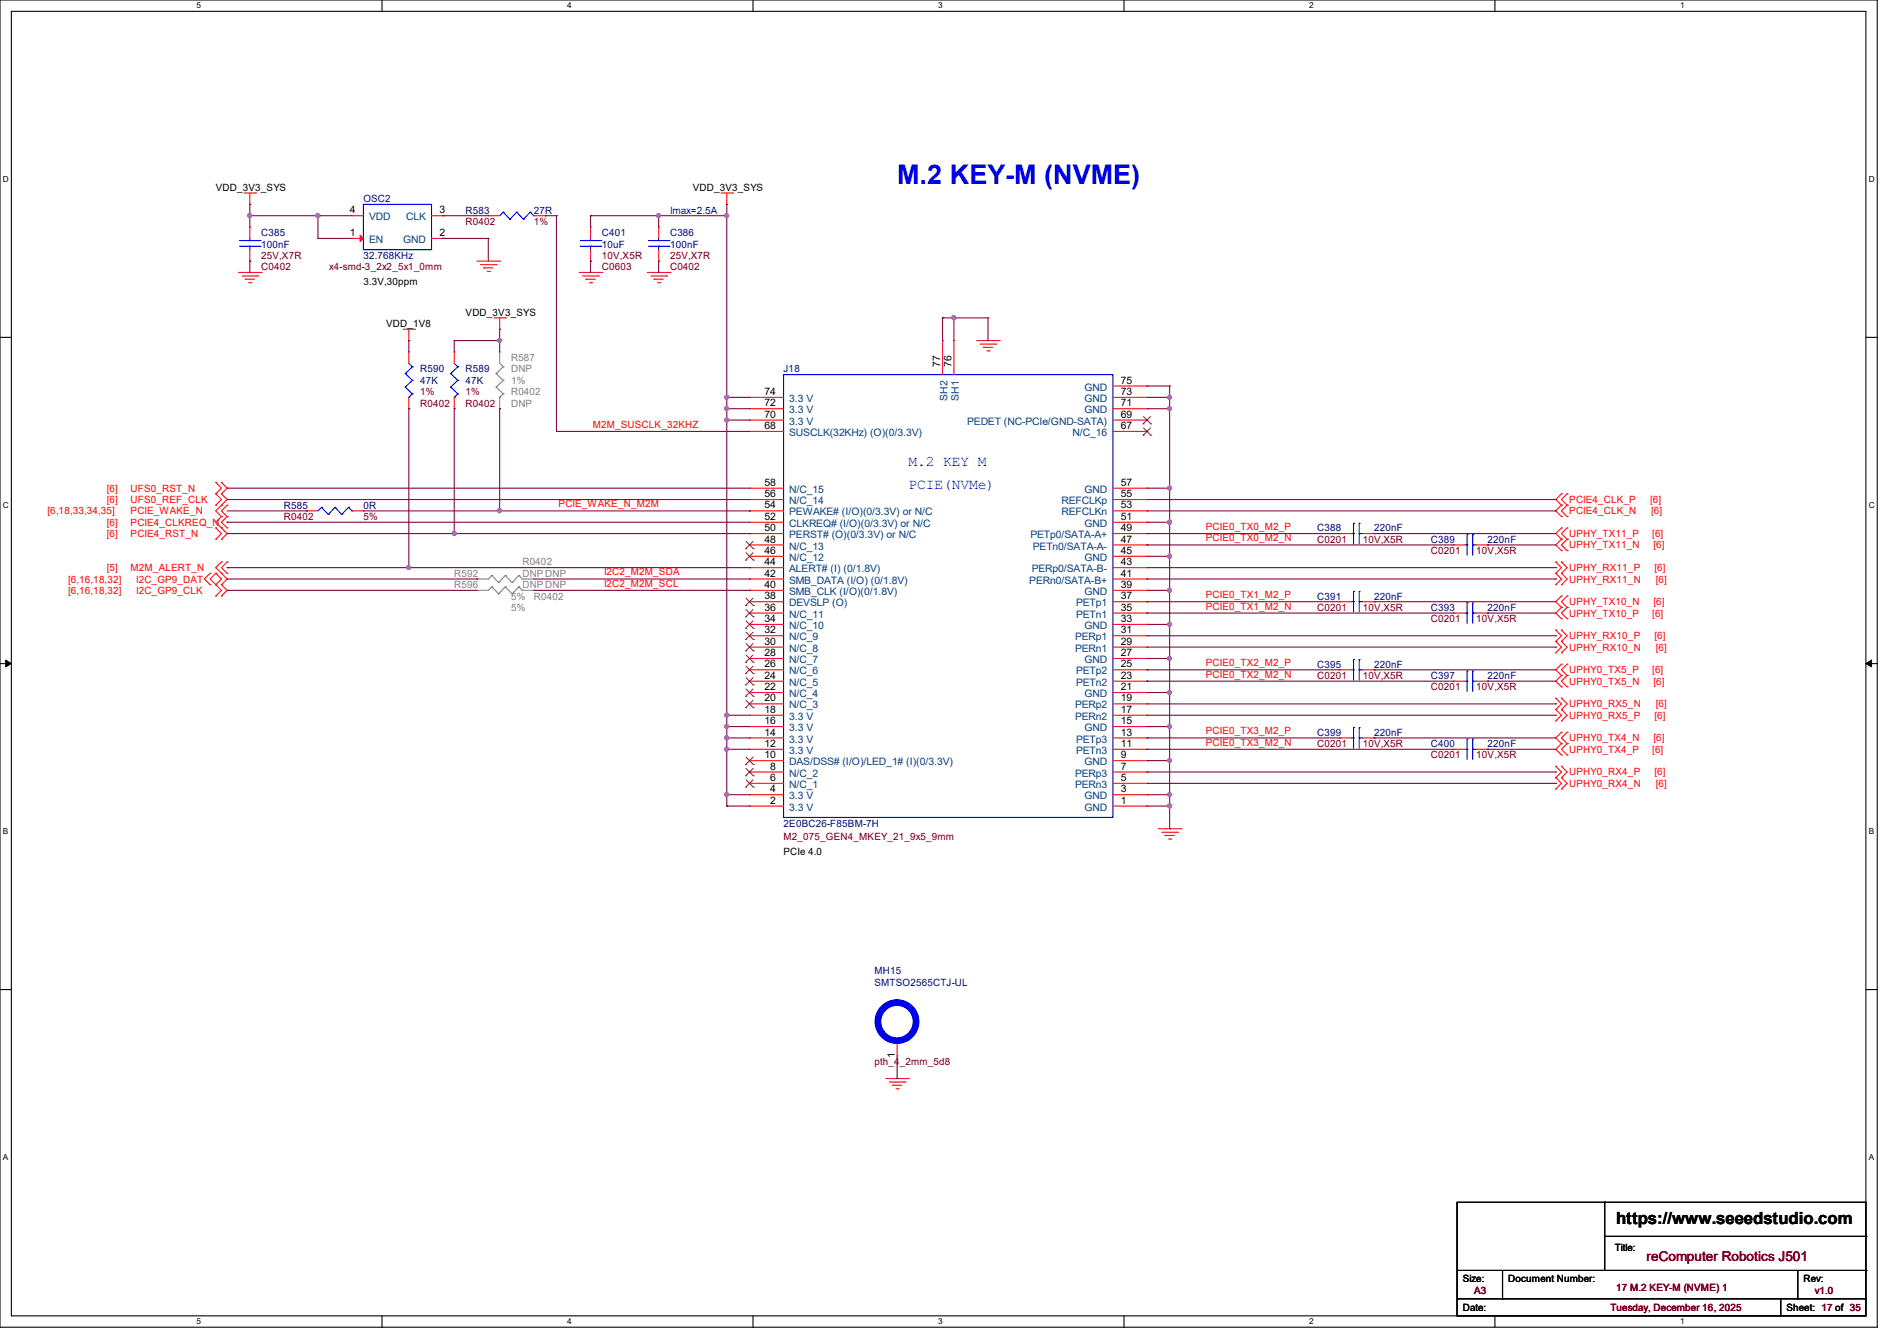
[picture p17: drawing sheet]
<svg xmlns="http://www.w3.org/2000/svg" width="297mm" height="210mm" viewBox="0 0 297 210" stroke-linecap="round" stroke-linejoin="round" font-family="sans-serif">
<defs><g id="words">
<text font-size="4.2" fill="#00f" x="140.5" y="28.8">M.2 KEY-M (NVME)</text>
<text font-size="2.6" x="253" y="191.8">https://www.seeedstudio.com</text>
<g font-size="2.3" fill="#00f">
<text x="142.2" y="73">M.2 KEY M</text>
<text x="142.2" y="76.5">PCIE(NVMe)</text>
</g>
<text font-size="2.1" fill="#800000" x="257.8" y="197.5">reComputer Robotics J501</text>
<g font-size="1.6">
<text x="33.8" y="29.9">VDD_3V3_SYS</text>
<text x="108.5" y="29.9">VDD_3V3_SYS</text>
<text x="54.8" y="33.4">4</text>
<text x="68.8" y="33.4">3</text>
<text x="54.8" y="37">1</text>
<text x="68.8" y="37">2</text>
<text x="56.9" y="44.7">3.3V,30ppm</text>
<text x="60.5" y="51.2">VDD_1V8</text>
<text x="72.9" y="49.4">VDD_3V3_SYS</text>
<text x="147.2" y="57.4" transform="rotate(-90 147.2 57.4)">77</text>
<text x="149" y="57.4" transform="rotate(-90 149 57.4)">76</text>
<text x="119.7" y="65.4">70</text>
<text x="119.7" y="63.6">72</text>
<text x="119.7" y="61.8">74</text>
<text x="175.5" y="65.4">69</text>
<text x="175.5" y="63.6">71</text>
<text x="175.5" y="61.8">73</text>
<text x="175.5" y="60.1">75</text>
<text x="119.7" y="67.2">68</text>
<text x="175.5" y="67.2">67</text>
<text x="119.7" y="77.9">56</text>
<text x="119.7" y="76.1">58</text>
<text x="175.5" y="77.9">55</text>
<text x="175.5" y="76.1">57</text>
<text x="119.7" y="83.2">50</text>
<text x="119.7" y="81.4">52</text>
<text x="119.7" y="79.6">54</text>
<text x="175.5" y="83.2">49</text>
<text x="175.5" y="81.4">51</text>
<text x="175.5" y="79.6">53</text>
<text x="119.7" y="88.5">44</text>
<text x="119.7" y="86.7">46</text>
<text x="119.7" y="85">48</text>
<text x="175.5" y="88.5">43</text>
<text x="175.5" y="86.7">45</text>
<text x="175.5" y="85">47</text>
<text x="119.7" y="95.6">36</text>
<text x="119.7" y="93.9">38</text>
<text x="119.7" y="92.1">40</text>
<text x="119.7" y="90.3">42</text>
<text x="175.5" y="95.6">35</text>
<text x="175.5" y="93.9">37</text>
<text x="175.5" y="92.1">39</text>
<text x="175.5" y="90.3">41</text>
<text x="119.7" y="101">30</text>
<text x="119.7" y="99.2">32</text>
<text x="119.7" y="97.4">34</text>
<text x="175.5" y="101">29</text>
<text x="175.5" y="99.2">31</text>
<text x="175.5" y="97.4">33</text>
<text x="119.7" y="106.3">24</text>
<text x="119.7" y="104.5">26</text>
<text x="119.7" y="102.7">28</text>
<text x="175.5" y="106.3">23</text>
<text x="175.5" y="104.5">25</text>
<text x="175.5" y="102.7">27</text>
<text x="119.7" y="113.4">16</text>
<text x="119.7" y="111.6">18</text>
<text x="119.7" y="109.9">20</text>
<text x="119.7" y="108.1">22</text>
<text x="175.5" y="113.4">15</text>
<text x="175.5" y="111.6">17</text>
<text x="175.5" y="109.9">19</text>
<text x="175.5" y="108.1">21</text>
<text x="119.7" y="118.7">10</text>
<text x="119.7" y="117">12</text>
<text x="119.7" y="115.2">14</text>
<text x="175.5" y="118.7">9</text>
<text x="175.5" y="117">11</text>
<text x="175.5" y="115.2">13</text>
<text x="120.6" y="125.9">2</text>
<text x="120.6" y="124.1">4</text>
<text x="120.6" y="122.3">6</text>
<text x="120.6" y="120.5">8</text>
<text x="175.5" y="125.9">1</text>
<text x="175.5" y="124.1">3</text>
<text x="175.5" y="122.3">5</text>
<text x="175.5" y="120.5">7</text>
<text x="122.7" y="133.9">PCIe 4.0</text>
<text x="140.1" y="165.7" transform="rotate(-90 140.1 165.7)">1</text>
<text x="252.8" y="196">Title:</text>
<text x="229" y="200.7">Size:</text>
<text x="236.1" y="200.7">Document Number:</text>
<text x="282.4" y="200.7">Rev:</text>
<text x="229" y="205.4">Date:</text>
<text x="279.7" y="205.4">Sheet: 17 of 35</text>
</g>
<g font-size="1.6" fill="#000080">
<text x="56.9" y="31.7">OSC2</text>
<text x="72.9" y="33.4">R583</text>
<text x="83.6" y="33.4">27R</text>
<text x="40.9" y="37">C385</text>
<text x="40.9" y="38.8">100nF</text>
<text x="56.9" y="40.6">32.768KHz</text>
<text x="94.2" y="37">C401</text>
<text x="94.2" y="38.8">10uF</text>
<text x="104.9" y="37">C386</text>
<text x="104.9" y="38.8">100nF</text>
<text x="65.8" y="58.3">R590</text>
<text x="72.9" y="58.3">R589</text>
<text x="122.7" y="58.3">J18</text>
<text x="65.8" y="60.1">47K</text>
<text x="72.9" y="60.1">47K</text>
<text x="44.4" y="79.7">R585</text>
<text x="56.9" y="79.7">0R</text>
<text x="206.2" y="83.2">C388</text>
<text x="215.1" y="83.2">220nF</text>
<text x="224" y="85">C389</text>
<text x="232.9" y="85">220nF</text>
<text x="206.2" y="93.9">C391</text>
<text x="215.1" y="93.9">220nF</text>
<text x="224" y="95.7">C393</text>
<text x="232.9" y="95.7">220nF</text>
<text x="206.2" y="104.6">C395</text>
<text x="215.1" y="104.6">220nF</text>
<text x="224" y="106.3">C397</text>
<text x="232.9" y="106.3">220nF</text>
<text x="206.2" y="115.2">C399</text>
<text x="215.1" y="115.2">220nF</text>
<text x="224" y="117">C400</text>
<text x="232.9" y="117">220nF</text>
<text x="122.7" y="129.5">2E0BC26-F85BM-7H</text>
<text x="136.9" y="152.6">MH15</text>
<text x="136.9" y="154.3">SMTSO2565CTJ-UL</text>
</g>
<g font-size="1.6" fill="#004080">
<text x="57.8" y="34.5">VDD</text>
<text x="63.6" y="34.5">CLK</text>
<text x="57.8" y="38.1">EN</text>
<text x="63.1" y="38.1">GND</text>
<text x="123.6" y="64.7">3.3 V</text>
<text x="123.6" y="63">3.3 V</text>
<text x="148.3" y="62.7" transform="rotate(-90 148.3 62.7)">SH2</text>
<text x="150.1" y="62.7" transform="rotate(-90 150.1 62.7)">SH1</text>
<text x="169.8" y="64.7">GND</text>
<text x="169.8" y="63">GND</text>
<text x="169.8" y="61.2">GND</text>
<text x="123.6" y="68.3">SUSCLK(32KHz) (O)(0/3.3V)</text>
<text x="123.6" y="66.5">3.3 V</text>
<text x="151.4" y="66.5">PEDET (NC-PCIe/GND-SATA)</text>
<text x="167.9" y="68.3">N/C_16</text>
<text x="123.6" y="77.2">N/C_15</text>
<text x="169.8" y="77.2">GND</text>
<text x="123.6" y="82.5">CLKREQ# (I/O)(0/3.3V) or N/C</text>
<text x="123.6" y="80.7">PEWAKE# (I/O)(0/3.3V) or N/C</text>
<text x="123.6" y="79">N/C_14</text>
<text x="166.2" y="80.7">REFCLKn</text>
<text x="166.2" y="79">REFCLKp</text>
<text x="169.8" y="82.5">GND</text>
<text x="123.6" y="89.6">ALERT# (I) (0/1.8V)</text>
<text x="123.6" y="87.8">N/C_12</text>
<text x="123.6" y="86.1">N/C_13</text>
<text x="123.6" y="84.3">PERST# (O)(0/3.3V) or N/C</text>
<text x="161.3" y="84.3">PETp0/SATA-A+</text>
<text x="161.5" y="89.6">PERp0/SATA-B-</text>
<text x="161.7" y="86.1">PETn0/SATA-A-</text>
<text x="169.8" y="87.8">GND</text>
<text x="123.6" y="95">DEVSLP (O)</text>
<text x="123.6" y="93.2">SMB_CLK (I/O)(0/1.8V)</text>
<text x="123.6" y="91.4">SMB_DATA (I/O) (0/1.8V)</text>
<text x="161.2" y="91.4">PERn0/SATA-B+</text>
<text x="168.5" y="95">PETp1</text>
<text x="169.8" y="93.2">GND</text>
<text x="123.6" y="100.3">N/C_9</text>
<text x="123.6" y="98.5">N/C_10</text>
<text x="123.6" y="96.7">N/C_11</text>
<text x="168.3" y="100.3">PERp1</text>
<text x="168.5" y="96.7">PETn1</text>
<text x="169.8" y="98.5">GND</text>
<text x="123.6" y="107.4">N/C_5</text>
<text x="123.6" y="105.6">N/C_6</text>
<text x="123.6" y="103.8">N/C_7</text>
<text x="123.6" y="102.1">N/C_8</text>
<text x="168.3" y="102.1">PERn1</text>
<text x="168.5" y="107.4">PETn2</text>
<text x="168.5" y="105.6">PETp2</text>
<text x="169.8" y="103.8">GND</text>
<text x="123.6" y="112.7">3.3 V</text>
<text x="123.6" y="111">N/C_3</text>
<text x="123.6" y="109.2">N/C_4</text>
<text x="168.3" y="112.7">PERn2</text>
<text x="168.3" y="111">PERp2</text>
<text x="169.8" y="109.2">GND</text>
<text x="123.6" y="119.8">DAS/DSS# (I/O)/LED_1# (I)(0/3.3V)</text>
<text x="123.6" y="118.1">3.3 V</text>
<text x="123.6" y="116.3">3.3 V</text>
<text x="123.6" y="114.5">3.3 V</text>
<text x="168.5" y="118.1">PETn3</text>
<text x="168.5" y="116.3">PETp3</text>
<text x="169.8" y="119.8">GND</text>
<text x="169.8" y="114.5">GND</text>
<text x="123.6" y="125.2">3.3 V</text>
<text x="123.6" y="123.4">N/C_1</text>
<text x="123.6" y="121.6">N/C_2</text>
<text x="168.3" y="123.4">PERn3</text>
<text x="168.3" y="121.6">PERp3</text>
<text x="169.8" y="125.2">GND</text>
<text x="123.6" y="127">3.3 V</text>
<text x="169.8" y="127">GND</text>
</g>
<g font-size="1.6" fill="#800000">
<text x="72.9" y="35.2">R0402</text>
<text x="83.6" y="35.2">1%</text>
<text x="40.9" y="40.6">25V,X7R</text>
<text x="94.2" y="40.6">10V,X5R</text>
<text x="104.9" y="40.6">25V,X7R</text>
<text x="40.9" y="42.3">C0402</text>
<text x="51.6" y="42.3">x4-smd-3_2x2_5x1_0mm</text>
<text x="94.2" y="42.3">C0603</text>
<text x="104.9" y="42.3">C0402</text>
<text x="65.8" y="61.9">1%</text>
<text x="65.8" y="63.7">R0402</text>
<text x="72.9" y="61.9">1%</text>
<text x="72.9" y="63.7">R0402</text>
<text x="44.4" y="81.4">R0402</text>
<text x="56.9" y="81.4">5%</text>
<text x="206.2" y="85">C0201</text>
<text x="213.4" y="85">10V,X5R</text>
<text x="224" y="86.8">C0201</text>
<text x="231.1" y="86.8">10V,X5R</text>
<text x="206.2" y="95.7">C0201</text>
<text x="213.4" y="95.7">10V,X5R</text>
<text x="224" y="97.4">C0201</text>
<text x="231.1" y="97.4">10V,X5R</text>
<text x="206.2" y="106.3">C0201</text>
<text x="213.4" y="106.3">10V,X5R</text>
<text x="224" y="108.1">C0201</text>
<text x="231.1" y="108.1">10V,X5R</text>
<text x="206.2" y="117">C0201</text>
<text x="213.4" y="117">10V,X5R</text>
<text x="224" y="118.8">C0201</text>
<text x="231.1" y="118.8">10V,X5R</text>
<text x="122.7" y="131.6">M2_075_GEN4_MKEY_21_9x5_9mm</text>
<text x="136.9" y="166.8">pth_4_2mm_5d8</text>
<text x="230.8" y="202.7">A3</text>
<text x="253" y="202.2">17 M.2 KEY-M (NVME) 1</text>
<text x="284.1" y="202.7">v1.0</text>
<text x="252.1" y="205.4">Tuesday, December 16, 2025</text>
</g>
<text font-size="1.6" fill="#00f" x="104.9" y="33.4">Imax=2.5A</text>
<g font-size="1.6" fill="#808080">
<text x="80" y="56.6">R587</text>
<text x="80" y="58.3">DNP</text>
<text x="80" y="60.1">1%</text>
<text x="80" y="61.9">R0402</text>
<text x="80" y="63.7">DNP</text>
<text x="81.8" y="88.6">R0402</text>
<text x="71.1" y="92.1">R596</text>
<text x="71.1" y="90.3">R592</text>
<text x="80" y="95.7">5%</text>
<text x="80" y="93.9">5%</text>
<text x="81.8" y="92.1">DNPDNP</text>
<text x="81.8" y="90.3">DNPDNP</text>
<text x="83.6" y="93.9">R0402</text>
</g>
<g font-size="1.6" fill="#f00">
<text x="92.8" y="67">M2M_SUSCLK_32KHZ</text>
<text x="16.7" y="77">[6]</text>
<text x="20.4" y="77">UFS0_RST_N</text>
<text x="7.5" y="80.6">[6,18,33,34,35]</text>
<text x="16.7" y="78.8">[6]</text>
<text x="16.7" y="82.3">[6]</text>
<text x="20.4" y="78.8">UFS0_REF_CLK</text>
<text x="20.4" y="82.3">PCIE4_CLKREQ_N</text>
<text x="20.4" y="80.6">PCIE_WAKE_N</text>
<text x="87.5" y="79.5">PCIE_WAKE_N_M2M</text>
<text x="188.8" y="83">PCIE0_TX0_M2_P</text>
<text x="245.7" y="78.8">PCIE4_CLK_P</text>
<text x="245.7" y="80.6">PCIE4_CLK_N</text>
<text x="258.4" y="78.8">[6]</text>
<text x="258.5" y="80.6">[6]</text>
<text x="16.7" y="84.1">[6]</text>
<text x="16.7" y="89.4">[5]</text>
<text x="20.4" y="84.1">PCIE4_RST_N</text>
<text x="20.4" y="89.4">M2M_ALERT_N</text>
<text x="188.8" y="84.8">PCIE0_TX0_M2_N</text>
<text x="245.7" y="84.1">UPHY_TX11_P</text>
<text x="245.7" y="85.9">UPHY_TX11_N</text>
<text x="245.7" y="89.4">UPHY_RX11_P</text>
<text x="258.7" y="84.1">[6]</text>
<text x="258.9" y="85.9">[6]</text>
<text x="259" y="89.4">[6]</text>
<text x="10.7" y="91.2">[6,16,18,32]</text>
<text x="10.7" y="93">[6,16,18,32]</text>
<text x="21.3" y="91.2">I2C_GP9_DAT</text>
<text x="21.3" y="93">I2C_GP9_CLK</text>
<text x="94.6" y="91.9">I2C2_M2M_SCL</text>
<text x="94.6" y="90.1">I2C2_M2M_SDA</text>
<text x="188.8" y="93.7">PCIE0_TX1_M2_P</text>
<text x="188.8" y="95.5">PCIE0_TX1_M2_N</text>
<text x="245.7" y="91.2">UPHY_RX11_N</text>
<text x="245.7" y="94.8">UPHY_TX10_N</text>
<text x="258.9" y="94.8">[6]</text>
<text x="259.3" y="91.2">[6]</text>
<text x="245.7" y="100.1">UPHY_RX10_P</text>
<text x="245.7" y="101.9">UPHY_RX10_N</text>
<text x="245.7" y="96.6">UPHY_TX10_P</text>
<text x="258.7" y="96.6">[6]</text>
<text x="259" y="100.1">[6]</text>
<text x="259.3" y="101.9">[6]</text>
<text x="188.8" y="104.3">PCIE0_TX2_M2_P</text>
<text x="188.8" y="106.1">PCIE0_TX2_M2_N</text>
<text x="245.7" y="105.4">UPHY0_TX5_P</text>
<text x="245.7" y="107.2">UPHY0_TX5_N</text>
<text x="258.7" y="105.4">[6]</text>
<text x="258.9" y="107.2">[6]</text>
<text x="245.7" y="110.8">UPHY0_RX5_N</text>
<text x="245.7" y="112.6">UPHY0_RX5_P</text>
<text x="259" y="112.6">[6]</text>
<text x="259.3" y="110.8">[6]</text>
<text x="188.8" y="115">PCIE0_TX3_M2_P</text>
<text x="188.8" y="116.8">PCIE0_TX3_M2_N</text>
<text x="245.7" y="117.9">UPHY0_TX4_P</text>
<text x="245.7" y="116.1">UPHY0_TX4_N</text>
<text x="258.7" y="117.9">[6]</text>
<text x="258.9" y="116.1">[6]</text>
<text x="245.7" y="121.5">UPHY0_RX4_P</text>
<text x="245.7" y="123.2">UPHY0_RX4_N</text>
<text x="259" y="121.5">[6]</text>
<text x="259.3" y="123.2">[6]</text>
</g>
<g font-size="1.3">
<text x="30.8" y="1.3">5</text>
<text x="88.8" y="1.3">4</text>
<text x="146.9" y="1.3">3</text>
<text x="205" y="1.3">2</text>
<text x="263.1" y="1.3">1</text>
<text x=".5" y="28.4">D</text>
<text x="292.6" y="28.4">D</text>
<text x=".5" y="79.5">C</text>
<text x="292.6" y="79.5">C</text>
<text x=".5" y="130.6">B</text>
<text x="292.6" y="130.6">B</text>
<text x=".5" y="181.7">A</text>
<text x="292.6" y="181.7">A</text>
<text x="30.8" y="207.4">5</text>
<text x="88.8" y="207.4">4</text>
<text x="146.9" y="207.4">3</text>
<text x="205" y="207.4">2</text>
<text x="263.1" y="207.4">1</text>
</g>
</g></defs>
<path d="M0 0h293.9v207.9h-293.9zM1.8 1.8h290.3v204.3h-290.3z" fill="none" stroke="#000" stroke-width=".17"/>
<g fill="#fff">
<path d="M30.8 .2h.7v1.4h-.7z"/>
<path d="M30.8 206.2h.7v1.4h-.7z"/>
</g>
<path d="M59.8 0v1.8M59.8 206.1v1.8" fill="none" stroke="#000" stroke-width=".17"/>
<g fill="#fff">
<path d="M88.8 .2h.7v1.4h-.7z"/>
<path d="M88.8 206.2h.7v1.4h-.7z"/>
</g>
<path d="M117.9 0v1.8M117.9 206.1v1.8" fill="none" stroke="#000" stroke-width=".17"/>
<g fill="#fff">
<path d="M146.9 .2h.7v1.4h-.7z"/>
<path d="M146.9 206.2h.7v1.4h-.7z"/>
</g>
<path d="M176 0v1.8M176 206.1v1.8" fill="none" stroke="#000" stroke-width=".17"/>
<g fill="#fff">
<path d="M205 .2h.7v1.4h-.7z"/>
<path d="M205 206.2h.7v1.4h-.7z"/>
</g>
<path d="M234.1 0v1.8M234.1 206.1v1.8" fill="none" stroke="#000" stroke-width=".17"/>
<g fill="#fff">
<path d="M263.1 .2h.6v1.4h-.6z"/>
<path d="M263.1 206.2h.6v1.4h-.6z"/>
<path d="M.5 27.3h.9v1.4h-.9z"/>
<path d="M292.6 27.3h.9v1.4h-.9z"/>
<path d="M.5 78.4h.9v1.4h-.9z"/>
<path d="M292.6 78.4h.9v1.4h-.9z"/>
</g>
<path d="M0 52.8h1.8M292.1 52.8h1.8" fill="none" stroke="#000" stroke-width=".17"/>
<g fill="#fff">
<path d="M.5 129.5h.8v1.4h-.8z"/>
<path d="M292.6 129.5h.8v1.4h-.8z"/>
</g>
<path d="M0 103.9h1.8M292.1 103.9h1.8" fill="none" stroke="#000" stroke-width=".17"/>
<path d="M.9 103.4l.9 .5-.9 .5zM292.1 103.9l.9-.5v1z" fill="#000" stroke="#000" stroke-width=".16"/>
<g fill="#fff">
<path d="M.5 180.5h.8v1.4h-.8z"/>
<path d="M292.6 180.5h.8v1.4h-.8z"/>
</g>
<g fill="none" stroke="#000" stroke-width=".17">
<path d="M0 155h1.8M292.1 155h1.8M228.1 188.3h64v17.8h-64zM228.1 199h64M235.2 199v4.4M251.2 188.3h.1M251.2 188.3v10.7M251.2 193.6h40.9M281.5 199v4.4M292.1 199h.1M292.1 193.6h.1M228.1 203.4h.1"/>
<path d="M228.1 203.4h64M235.2 203.4h.1M278.8 206.1h.1M278.8 203.4v2.7M281.5 203.4h.1"/>
</g>
<g fill="none" stroke="#f00" stroke-width=".17">
<path d="M38.2 30.2h1.8M39.1 32h.1M39.1 35.6h.1M39.1 30.2v1.8M39.1 35.6v1.7M39.1 39.1v1.8M40 30.2h.1M55.1 33.8h.1M55.1 37.3h.1M55.1 33.8h1.8M55.1 37.3h1.8M67.6 33.8h1.7"/>
<path d="M67.6 37.3h1.7M69.3 37.3h.1M69.3 33.8h.1M76.5 33.8h.1M76.5 33.8h1.7M83.6 33.8h1.7M85.3 33.8h.1M92.5 35.6h.1M92.5 35.6v1.7M92.5 39.1v1.8M103.1 35.6h.1M103.1 35.6v1.7"/>
<path d="M103.1 39.1v1.8M112.9 30.2h1.8M113.8 32h.1M113.8 30.2v1.8M114.7 30.2h.1M37.3 42.7h3.6M37.9 43.2h2.4M38.4 43.7h.1M38.4 43.7h1.4M38.9 44.3h.4M39.1 40.9h.1M39.3 44.3h.1"/>
<path d="M40.3 43.2h.1M40.9 42.7h.1M63.1 51.6h1.8M64 53.3h.1M64 55.1h.1M64 51.6v1.7M64 55.1v1.8M64.9 51.6h.1M71.1 55.1h.1M71.1 55.1v1.8M74.7 40.9h3.5M75.2 41.4h2.5"/>
<path d="M75.7 42h.1M75.7 42h1.5M76.3 42.5h.3M76.6 42.5h.1M77.3 49.8h1.8M77.7 41.4h.1M78.2 51.6h.1M78.2 40.9h.1M78.2 49.8v1.8M79.1 49.8h.1M90.7 42.7h3.5M91.2 43.2h2.5"/>
<path d="M91.7 43.7h.1M91.7 43.7h1.5M92.3 44.3h.3M92.5 40.9h.1M92.6 44.3h.1M93.7 43.2h.1M94.2 42.7h.1M101.3 42.7h3.6M101.9 43.2h2.5M102.4 43.7h.1M102.4 43.7h1.4M103 44.3h.3"/>
<path d="M103.1 40.9h.1M103.3 44.3h.1M104.4 43.2h.1M104.9 42.7h.1M147.6 53.3h.1M147.6 53.3v5.4M149.4 53.3h.1M149.4 53.3v5.4M152.9 53.3h3.6M153.5 53.9h2.4M154 54.4h.1M154 54.4h1.4"/>
<path d="M154.5 54.9h.4M154.9 54.9h.1M155.9 53.9h.1M156.5 53.3h.1M33.8 77.3h.1M33.8 79.1h.1M33.8 75.6h.1M33.8 77.3l.9 .9-.9 .9M33.8 75.6l.9 .9-.9 .8M34.7 79.1h.1M34.7 77.3h.1M34.7 75.6h.1"/>
<path d="M34.7 77.3l.9 .9-1.8 1.8 .9 .9M34.7 75.6l.9 .9-.9 .8M35.6 79.1h.1M35.6 79.1l-.9 .9 .9 .9M64 64h.1M64 62.2v1.8M71.1 64h.1M71.1 62.2v1.8M117.3 78.2h.1M117.3 76.5h.1M117.3 67.6h.1M117.3 65.8h.1"/>
<path d="M117.3 64h.1M117.3 62.2h.1M117.3 78.2h5.4M117.3 76.5h5.4M117.3 67.6h5.4M117.3 65.8h5.4M117.3 64h5.4M117.3 62.2h5.4M174.2 78.2h5.4M174.2 76.5h5.4M174.2 67.6h5.4M174.2 65.8h5.4"/>
<path d="M174.2 64h5.4M174.2 62.2h5.4M174.2 60.5h5.4M179.6 78.2h.1M179.6 76.5h.1M179.6 67.6h.1M179.6 65.8h.1M179.6 64h.1M179.6 62.2h.1M179.6 60.5h.1M244.5 77.3h.1M244.5 79.1h.1"/>
<path d="M244.5 77.3l-.9 .9 .9 .9M244.5 79.1l-.9 .9 .9 .9M245.4 79.1h.1M245.4 77.3h.1M245.4 77.3l-.9 .9 .9 .9M245.4 79.1l-.9 .9 .9 .9M32.9 91.6h.1M32.9 89.8h.1M32.9 89.8l-.9 .9 .9 .9M33.8 82.7h.1M33.8 84.5h.1M33.8 89.8h.1"/>
<path d="M33.8 91.6h.1M33.8 93.3h.1M33.8 82.7l.9 .9-.9 .9M33.8 89.8l-.9 .9 1.8 1.8-.9 .8M33.8 89.8l.9 .9-.9 .9M34.7 84.5h.1M34.7 82.7h.1M34.7 80.9h.1M34.7 88h.1M34.7 89.8h.1M34.7 91.6h.1M34.7 93.3h.1"/>
<path d="M34.7 80.9l-.9 .9 1.8 1.8-.9 .9M34.7 88l-.9 .9 1.8 1.8-.9 .9M34.7 91.6l.9 .9-.9 .8M35.6 80.9h.1M35.6 82.7h.1M35.6 88h.1M35.6 89.8h.1M35.6 80.9l-.9 .9 .9 .9M35.6 88l-.9 .9 .9 .9M48 80h.1M48 80h1.8M55.1 80h1.8"/>
<path d="M56.9 80h.1M117.3 99.6h.1M117.3 97.8h.1M117.3 96h.1M117.3 94.2h.1M117.3 92.5h.1M117.3 90.7h.1M117.3 88.9h.1M117.3 87.1h.1M117.3 85.3h.1M117.3 83.6h.1M117.3 81.8h.1"/>
<path d="M117.3 80h.1M117.3 83.6h5.4M117.3 80h5.4M117.3 99.6h5.4M117.3 97.8h5.4M117.3 96h5.4M117.3 94.2h5.4M117.3 92.5h5.4M117.3 90.7h5.4M117.3 88.9h5.4M117.3 87.1h5.4M117.3 85.3h5.4"/>
<path d="M117.3 81.8h5.4M174.2 83.6h5.4M174.2 80h5.4M174.2 99.6h5.4M174.2 97.8h5.4M174.2 96h5.4M174.2 94.2h5.4M174.2 92.5h5.4M174.2 90.7h5.4M174.2 88.9h5.4M174.2 87.1h5.4M174.2 85.3h5.4"/>
<path d="M174.2 81.8h5.4M179.6 99.6h.1M179.6 97.8h.1M179.6 96h.1M179.6 94.2h.1M179.6 92.5h.1M179.6 90.7h.1M179.6 88.9h.1M179.6 87.1h.1M179.6 85.3h.1M179.6 83.6h.1M179.6 81.8h.1"/>
<path d="M179.6 80h.1M209.8 83.6h.1M209.8 94.2h.1M209.8 83.6h1.8M209.8 94.2h1.8M213.4 83.6h1.7M213.4 94.2h1.7M215.1 83.6h.1M215.1 94.2h.1M227.6 85.3h.1M227.6 96h.1M227.6 96h1.8"/>
<path d="M227.6 85.3h1.8M231.1 96h1.8M231.1 85.3h1.8M232.9 85.3h.1M232.9 96h.1M243.6 98.7h.1M243.6 88h.1M243.6 89.8h.1M243.6 91.6h.1M243.6 98.7l.9 .9-.9 .9M243.6 88l.9 .9-.9 .9M243.6 89.8l.9 .9-.9 .9"/>
<path d="M244.5 82.7h.1M244.5 84.5h.1M244.5 86.2h.1M244.5 80.9h.1M244.5 98.7h.1M244.5 88h.1M244.5 89.8h.1M244.5 91.6h.1M244.5 95.1h.1M244.5 96.9h.1M244.5 93.3h.1M244.5 82.7l-.9 .9 .9 .9"/>
<path d="M244.5 84.5l-.9 .8 .9 .9M244.5 98.7l.9 .9-.9 .9M244.5 88l.9 .9-.9 .9M244.5 89.8l.9 .9-.9 .9M244.5 95.1l-.9 .9 .9 .9M244.5 93.3l-.9 .9 .9 .9M245.4 84.5h.1M245.4 82.7h.1M245.4 86.2h.1M245.4 80.9h.1M245.4 96.9h.1M245.4 95.1h.1"/>
<path d="M245.4 93.3h.1M245.4 82.7l-.9 .9 .9 .9M245.4 84.5l-.9 .8 .9 .9M245.4 95.1l-.9 .9 .9 .9M245.4 93.3l-.9 .9 .9 .9M117.3 119.1h.1M117.3 117.3h.1M117.3 115.6h.1M117.3 113.8h.1M117.3 112h.1M117.3 110.2h.1M117.3 108.5h.1"/>
<path d="M117.3 106.7h.1M117.3 104.9h.1M117.3 103.1h.1M117.3 101.3h.1M117.3 106.7h5.4M117.3 115.6h5.4M117.3 119.1h5.4M117.3 117.3h5.4M117.3 113.8h5.4M117.3 112h5.4M117.3 110.2h5.4M117.3 108.5h5.4"/>
<path d="M117.3 104.9h5.4M117.3 103.1h5.4M117.3 101.3h5.4M174.2 106.7h5.4M174.2 115.6h5.4M174.2 119.1h5.4M174.2 117.3h5.4M174.2 113.8h5.4M174.2 112h5.4M174.2 110.2h5.4M174.2 108.5h5.4M174.2 104.9h5.4"/>
<path d="M174.2 103.1h5.4M174.2 101.3h5.4M179.6 119.1h.1M179.6 117.3h.1M179.6 115.6h.1M179.6 113.8h.1M179.6 112h.1M179.6 110.2h.1M179.6 108.5h.1M179.6 106.7h.1M179.6 104.9h.1M179.6 103.1h.1"/>
<path d="M179.6 101.3h.1M209.8 115.6h.1M209.8 104.9h.1M209.8 115.6h1.8M209.8 104.9h1.8M213.4 115.6h1.7M213.4 104.9h1.7M215.1 115.6h.1M215.1 104.9h.1M227.6 106.7h.1M227.6 117.3h.1M227.6 106.7h1.8"/>
<path d="M227.6 117.3h1.8M231.1 106.7h1.8M231.1 117.3h1.8M232.9 106.7h.1M232.9 117.3h.1M243.6 100.5h.1M243.6 109.3h.1M243.6 111.1h.1M243.6 102.2h.1M243.6 112.9h.1M243.6 109.3l.9 .9-.9 .9M243.6 100.5l.9 .8-.9 .9"/>
<path d="M243.6 111.1l.9 .9-.9 .9M244.5 116.5h.1M244.5 118.2h.1M244.5 104h.1M244.5 105.8h.1M244.5 114.7h.1M244.5 107.6h.1M244.5 100.5h.1M244.5 109.3h.1M244.5 111.1h.1M244.5 102.2h.1M244.5 112.9h.1"/>
<path d="M244.5 116.5l-.9 .8 .9 .9M244.5 104l-.9 .9 .9 .9M244.5 114.7l-.9 .9 .9 .9M244.5 105.8l-.9 .9 .9 .9M244.5 109.3l.9 .9-.9 .9M244.5 100.5l.9 .8-.9 .9M244.5 111.1l.9 .9-.9 .9M245.4 118.2h.1M245.4 116.5h.1M245.4 105.8h.1M245.4 104h.1M245.4 114.7h.1"/>
<path d="M245.4 107.6h.1M245.4 116.5l-.9 .8 .9 .9M245.4 104l-.9 .9 .9 .9M245.4 114.7l-.9 .9 .9 .9M245.4 105.8l-.9 .9 .9 .9M117.3 126.2h.1M117.3 124.5h.1M117.3 122.7h.1M117.3 120.9h.1M117.3 126.2h5.4M117.3 124.5h5.4M117.3 122.7h5.4"/>
<path d="M117.3 120.9h5.4M174.2 126.2h5.4M174.2 124.5h5.4M174.2 122.7h5.4M174.2 120.9h5.4M179.6 126.2h.1M179.6 124.5h.1M179.6 122.7h.1M179.6 120.9h.1M181.4 129.8h3.5M181.9 130.3h2.5M182.4 130.9h.1"/>
<path d="M182.4 130.9h1.5M183 131.4h.3M183.3 131.4h.1M184.4 130.3h.1M184.9 129.8h.1M243.6 120h.1M243.6 121.8h.1M243.6 123.6h.1M243.6 120l.9 .9-.9 .9M243.6 121.8l.9 .9-.9 .9M244.5 120h.1M244.5 121.8h.1"/>
<path d="M244.5 123.6h.1M244.5 120l.9 .9-.9 .9M244.5 121.8l.9 .9-.9 .9M138.7 168.9h3.5M139.2 169.5h2.5M139.7 170h.1M139.7 170h1.5M140.3 170.5h.3M140.5 165.4h.1M140.5 163.6v1.8M140.6 170.5h.1M141.7 169.5h.1"/>
<path d="M142.2 168.9h.1"/>
</g>
<g fill="none" stroke="#00f" stroke-width=".17">
<path d="M37.5 37.7h3.2M37.5 38.6h3.2M39.1 38.6h.1M39.1 37.7h.1M39.1 37.3v.4M39.1 38.6v.5M40.7 37.7h.1M40.7 38.6h.1M56.9 32h10.7v7.1h-10.7zM78.8 33.2h.1M78.8 33.2l-.6 .6M78.8 33.2l1 1.1"/>
<path d="M79.8 34.3h.1M80.9 33.2h.1M80.9 33.2l-1.1 1.1M80.9 33.2l1.1 1.1M82 34.3h.1M83 33.2h.1M83 33.2l-1 1.1M83 33.2l.6 .6M83.6 33.8h.1M90.8 37.7h3.3M90.8 38.6h3.3M92.5 38.6h.1"/>
<path d="M92.5 37.7h.1M92.5 37.3v.4M92.5 38.6v.5M94.1 37.7h.1M94.1 38.6h.1M101.5 37.7h3.2M101.5 38.6h3.2M103.1 38.6h.1M103.1 37.7h.1M103.1 37.3v.4M103.1 38.6v.5M104.7 37.7h.1"/>
<path d="M104.7 38.6h.1M63.5 58.5h.1M63.5 58.5l1.1 1.1M64 56.9l.6 .5M64.6 57.4h.1M64.6 59.6h.1M64.6 57.4l-1.1 1.1M64.6 59.6l-1.1 1M70.6 58.5h.1M70.6 58.5l1.1 1.1M71.1 56.9l.6 .5M71.7 57.4h.1"/>
<path d="M71.7 59.6h.1M71.7 57.4l-1.1 1.1M71.7 59.6l-1.1 1M122.7 58.7h51.5v69.3h-51.5zM50.3 79.5h.1M50.3 79.5l-.5 .5M50.3 79.5l1.1 1.1M52.5 79.5h.1M52.5 79.5l-1.1 1.1M52.5 79.5l1 1.1M54.6 79.5h.1M54.6 79.5l-1.1 1.1"/>
<path d="M54.6 79.5l.5 .5M63.5 60.6h.1M63.5 60.6l1.1 1.1M64 62.2h.1M64.6 61.7h.1M64.6 61.7l-.6 .5M70.6 60.6h.1M70.6 60.6l1.1 1.1M71.1 62.2h.1M71.7 61.7h.1M71.7 61.7l-.6 .5M51.4 80.6h.1"/>
<path d="M53.5 80.6h.1M55.1 80h.1M211.6 83.6h.3M211.6 94.2h.3M211.9 82h.1M211.9 83.6h.1M211.9 92.6h.1M211.9 94.2h.1M211.9 82v3.2M211.9 92.6v3.2M212.8 83.6h.1M212.8 82h.1"/>
<path d="M212.8 94.2h.1M212.8 92.6h.1M212.8 83.6h.6M212.8 82v3.2M212.8 92.6v3.2M212.8 94.2h.6M229.4 85.3h.3M229.4 96h.3M229.7 83.7h.1M229.7 85.3h.1M229.7 94.4h.1M229.7 96h.1"/>
<path d="M229.7 83.7v3.3M229.7 94.4v3.2M230.6 85.3h.1M230.6 83.7h.1M230.6 96h.1M230.6 94.4h.1M230.6 83.7v3.3M230.6 94.4v3.2M230.6 85.3h.5M230.6 96h.5M211.6 115.6h.3M211.6 104.9h.3"/>
<path d="M211.9 114h.1M211.9 115.6h.1M211.9 103.3h.1M211.9 104.9h.1M211.9 103.3v3.2M211.9 114v3.2M212.8 115.6h.1M212.8 114h.1M212.8 104.9h.1M212.8 103.3h.1M212.8 103.3v3.2M212.8 114v3.2"/>
<path d="M212.8 115.6h.6M212.8 104.9h.6M229.4 106.7h.3M229.4 117.3h.3M229.7 105.1h.1M229.7 106.7h.1M229.7 115.7h.1M229.7 117.3h.1M229.7 105.1v3.2M229.7 115.7v3.3M230.6 106.7h.1M230.6 105.1h.1"/>
<path d="M230.6 117.3h.1M230.6 115.7h.1M230.6 106.7h.5M230.6 105.1v3.2M230.6 115.7v3.3M230.6 117.3h.5"/>
</g>
<g fill="none" stroke="#808080" stroke-width=".17">
<path d="M77.7 58.5h.1M77.7 58.5l1.1 1.1M78.2 55.1h.1M78.2 55.1v1.8l.6 .5M78.8 57.4h.1M78.8 59.6h.1M78.8 57.4l-1.1 1.1M78.8 59.6l-1.1 1M77.7 60.6h.1M77.7 60.6l1.1 1.1M78.2 62.2h.1M78.2 64h.1"/>
<path d="M78.2 62.2v1.8M78.8 61.7h.1M78.8 61.7l-.6 .5M74.7 92.5h.1M74.7 90.7h.1M77 91.9h.1M77 90.1h.1M77 91.9l-.5 .6h-1.8M77 91.9l1.1 1.1M77 90.1l-.5 .6h-1.8M77 90.1l1.1 1.1M78.1 93h.1"/>
<path d="M78.1 91.2h.1M79.1 91.9h.1M79.1 90.1h.1M79.1 91.9l-1 1.1M79.1 91.9l1.1 1.1M79.1 90.1l-1 1.1M79.1 90.1l1.1 1.1M80.2 93h.1M80.2 91.2h.1M81.2 91.9h.1M81.2 90.1h.1M81.2 91.9l-1 1.1"/>
<path d="M81.2 91.9l.6 .6M81.2 90.1l-1 1.1M81.2 90.1l.6 .6M81.8 92.5h.1M81.8 90.7h.1M81.8 92.5h1.8M81.8 90.7h1.8M83.6 92.5h.1M83.6 90.7h.1"/>
</g>
<g fill="none" stroke="#804000" stroke-width=".16">
<path d="M179 68.2h.1M179 66.4h.1M179 67l1.2 1.2M179 65.2l1.2 1.2M180.1 67l-1.1 1.2M180.1 65.2l-1.1 1.2M180.2 68.2h.1M180.2 66.4h.1M116.8 98.4h.1M116.8 96.6h.1M116.8 94.8h.1M116.8 87.7h.1"/>
<path d="M116.8 85.9h.1M116.8 99l1.1 1.2M116.8 97.2l1.1 1.2M116.8 95.5l1.1 1.1M116.8 93.7l1.1 1.1M116.8 86.6l1.1 1.1M116.8 84.8l1.1 1.1M117.9 99l-1.1 1.2M117.9 97.2l-1.1 1.2M117.9 95.5l-1.1 1.1M117.9 93.7l-1.1 1.1M117.9 86.6l-1.1 1.1"/>
<path d="M117.9 84.8l-1.1 1.1M117.9 98.4h.1M117.9 96.6h.1M117.9 94.8h.1M117.9 87.7h.1M117.9 85.9h.1M116.8 119.7h.1M116.8 110.8h.1M116.8 109.1h.1M116.8 107.3h.1M116.8 105.5h.1M116.8 103.7h.1"/>
<path d="M116.8 101.9h.1M116.8 100.2h.1M116.8 118.6l1.1 1.1M116.8 109.7l1.1 1.1M116.8 107.9l1.1 1.2M116.8 106.1l1.1 1.2M116.8 104.4l1.1 1.1M116.8 102.6l1.1 1.1M116.8 100.8l1.1 1.1M117.9 118.6l-1.1 1.1M117.9 109.7l-1.1 1.1M117.9 107.9l-1.1 1.2"/>
<path d="M117.9 106.1l-1.1 1.2M117.9 104.4l-1.1 1.1M117.9 102.6l-1.1 1.1M117.9 100.8l-1.1 1.1M117.9 119.7h.1M117.9 110.8h.1M117.9 109.1h.1M117.9 107.3h.1M117.9 105.5h.1M117.9 103.7h.1M117.9 101.9h.1M117.9 100.2h.1"/>
<path d="M116.8 123.3h.1M116.8 121.5h.1M116.8 122.1l1.1 1.2M116.8 120.4l1.1 1.1M117.9 122.1l-1.1 1.2M117.9 120.4l-1.1 1.1M117.9 123.3h.1M117.9 121.5h.1"/>
</g>
<path d="M56.4 36.8l.5 .5-.5 .5z" fill="#f00" stroke="#f00" stroke-width=".17"/>
<circle cx="140.4" cy="160" r="2.98" fill="none" stroke="#00f" stroke-width="1.1"/>
<g fill="none" stroke="#800040" stroke-width=".17">
<path d="M39.1 32h.1M39.1 33.8h.1M39.1 33.8h16M39.1 32v3.6M49.8 37.3h.1M49.8 33.8h.1M49.8 37.3h5.3M49.8 33.8v3.5M69.3 37.3h.1M69.3 33.8h.1M69.3 33.8h7.2M69.3 37.3h7.2"/>
<path d="M76.5 37.3h.1M76.5 37.3v3.6M85.3 33.8h.1M85.3 33.8h1.8M87.1 33.8h.1M87.1 33.8v33.8M92.5 33.8h.1M92.5 33.8v1.8M92.5 33.8h21.3M103.1 33.8h.1M103.1 33.8v1.8M113.8 32h.1"/>
<path d="M113.8 33.8h.1M113.8 32v94.2M39.1 40.9h.1M39.1 40.9v1.8M64 53.3h.1M64 53.3v1.8M71.1 53.3h.1M71.1 53.3v1.8M71.1 53.3h7.1M78.2 51.6h.1M78.2 53.3h.1M78.2 51.6v3.5"/>
<path d="M92.5 40.9h.1M92.5 40.9v1.8M103.1 40.9h.1M103.1 40.9v1.8M147.6 49.8h.1M147.6 49.8v3.5M147.6 49.8h7.1M149.4 49.8h.1M149.4 49.8v3.5M154.7 53.3h.1M154.7 49.8h.1M154.7 49.8v3.5"/>
<path d="M35.6 76.5h.1M35.6 78.2h.1M35.6 76.5h81.7M35.6 78.2h81.7M64 64h.1M64 64v24.9M71.1 64h.1M71.1 64v19.6M78.2 64h.1M78.2 64v16M87.1 67.6h.1M87.1 67.6h30.2"/>
<path d="M113.8 64h.1M113.8 65.8h.1M113.8 62.2h.1M113.8 64h3.5M113.8 65.8h3.5M113.8 62.2h3.5M179.6 64h3.5M179.6 62.2h3.5M179.6 60.5h3.5M179.6 76.5h3.5M179.6 78.2h64M183.1 60.5h.1"/>
<path d="M183.1 62.2h.1M183.1 64h.1M183.1 76.5h.1M183.1 60.5v69.3M243.6 78.2h.1M35.6 81.8h.1M35.6 83.6h.1M35.6 88.9h.1M35.6 92.5h.1M35.6 81.8h81.7M35.6 92.5h39.1M35.6 83.6h81.7"/>
<path d="M35.6 88.9h81.7M35.6 90.7h39.1M35.6 80h12.4M48 80h.1M56.9 80h60.4M74.7 90.7h.1M78.2 80h.1M83.6 92.5h33.7M83.6 90.7h33.7M117.3 88.9h.1M117.3 92.5h.1M117.3 90.7h.1"/>
<path d="M117.3 83.6h.1M117.3 80h.1M179.6 83.6h.1M179.6 85.3h.1M179.6 94.2h.1M179.6 96h.1M179.6 81.8h3.5M179.6 87.1h3.5M179.6 92.5h3.5M179.6 97.8h3.5M179.6 83.6h30.2M179.6 85.3h48"/>
<path d="M179.6 94.2h30.2M179.6 96h48M179.6 88.9h64M179.6 90.7h64M179.6 99.6h64M179.6 80h64M183.1 81.8h.1M183.1 87.1h.1M183.1 92.5h.1M183.1 97.8h.1M215.1 83.6h.1M215.1 94.2h.1"/>
<path d="M215.1 83.6h28.5M215.1 94.2h28.5M232.9 85.3h.1M232.9 96h.1M232.9 85.3h10.7M232.9 96h10.7M243.6 88.9h.1M243.6 90.7h.1M243.6 99.6h.1M243.6 80h.1M113.8 112h.1M113.8 117.3h.1"/>
<path d="M113.8 115.6h.1M113.8 113.8h.1M113.8 117.3h3.5M113.8 115.6h3.5M113.8 113.8h3.5M113.8 112h3.5M179.6 104.9h.1M179.6 106.7h.1M179.6 115.6h.1M179.6 117.3h.1M179.6 117.3h48M179.6 115.6h30.2"/>
<path d="M179.6 113.8h3.5M179.6 112h64M179.6 103.1h3.5M179.6 108.5h3.5M179.6 119.1h3.5M179.6 104.9h30.2M179.6 106.7h48M179.6 101.3h64M179.6 110.2h64M183.1 103.1h.1M183.1 108.5h.1M183.1 113.8h.1"/>
<path d="M183.1 119.1h.1M215.1 104.9h.1M215.1 115.6h.1M215.1 115.6h28.5M215.1 104.9h28.5M232.9 106.7h.1M232.9 117.3h.1M232.9 117.3h10.7M232.9 106.7h10.7M243.6 101.3h.1M243.6 110.2h.1M243.6 112h.1"/>
<path d="M113.8 126.2h.1M113.8 124.5h.1M113.8 126.2h3.5M113.8 124.5h3.5M179.6 126.2h3.5M179.6 124.5h3.5M179.6 120.9h64M179.6 122.7h64M183.1 124.5h.1M183.1 126.2h.1M183.1 129.8h.1M243.6 120.9h.1"/>
<path d="M243.6 122.7h.1M140.5 168.9h.1M140.5 165.4v3.5"/>
</g>
<g fill="#f0f" stroke="#f0f" stroke-width=".17">
<circle cx="103.1" cy="33.8" r=".32"/>
<circle cx="113.8" cy="62.2" r=".32"/>
<circle cx="113.8" cy="33.8" r=".32"/>
<circle cx="113.8" cy="64" r=".32"/>
<circle cx="39.1" cy="33.8" r=".32"/>
<circle cx="49.8" cy="33.8" r=".32"/>
<circle cx="113.8" cy="65.8" r=".32"/>
<circle cx="113.8" cy="112" r=".32"/>
<circle cx="113.8" cy="117.3" r=".32"/>
<circle cx="113.8" cy="124.4" r=".32"/>
<circle cx="113.8" cy="115.5" r=".32"/>
<circle cx="113.8" cy="113.8" r=".32"/>
<circle cx="183.1" cy="62.2" r=".32"/>
<circle cx="183.1" cy="64" r=".32"/>
<circle cx="183.1" cy="76.4" r=".32"/>
<circle cx="183.1" cy="81.8" r=".32"/>
<circle cx="183.1" cy="87.1" r=".32"/>
<circle cx="183.1" cy="92.4" r=".32"/>
<circle cx="183.1" cy="97.8" r=".32"/>
<circle cx="183.1" cy="103.1" r=".32"/>
<circle cx="183.1" cy="108.4" r=".32"/>
<circle cx="183.1" cy="113.8" r=".32"/>
<circle cx="183.1" cy="119.1" r=".32"/>
<circle cx="183.1" cy="124.4" r=".32"/>
<circle cx="183.1" cy="126.2" r=".32"/>
<circle cx="64" cy="88.9" r=".32"/>
<circle cx="149.3" cy="49.8" r=".32"/>
<circle cx="78.2" cy="53.3" r=".32"/>
<circle cx="71.1" cy="83.5" r=".32"/>
<circle cx="78.2" cy="80" r=".32"/>
</g>
<use href="#words"/>
</svg>
